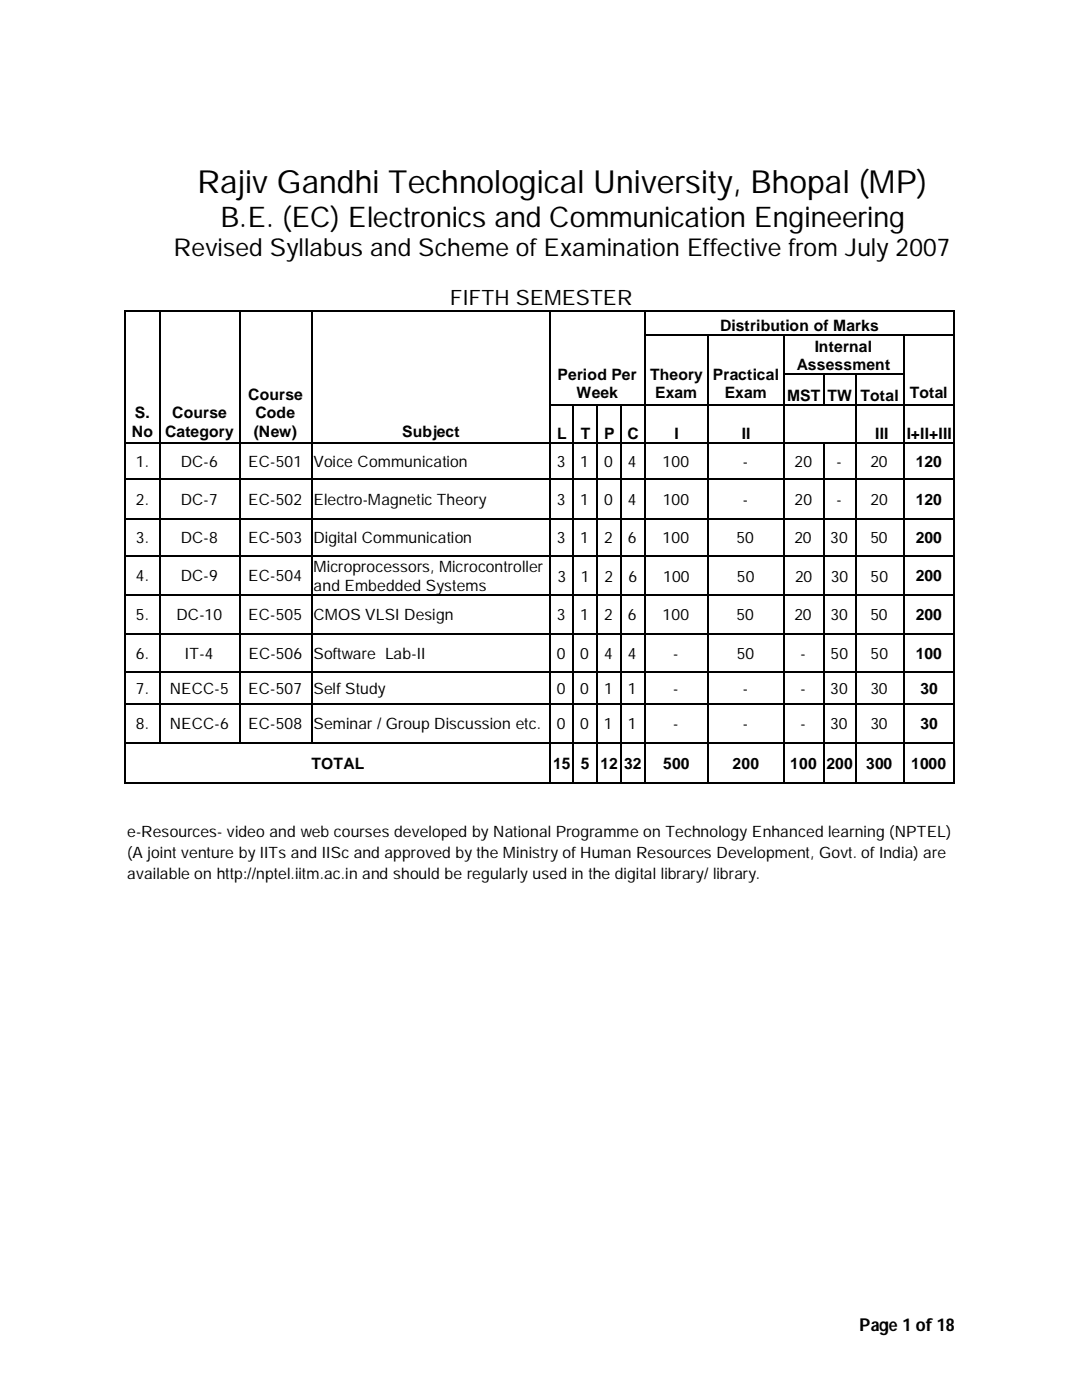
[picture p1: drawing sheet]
<svg xmlns="http://www.w3.org/2000/svg" width="216mm" height="279mm" viewBox="0 0 216 279" stroke-linecap="round" stroke-linejoin="round" font-family="sans-serif">
<defs><g id="words">
<text font-size="6.3" x="39.4" y="38.6">Rajiv Gandhi Technological University, Bhopal (MP)</text>
<text font-size="5.7" x="44" y="45.3">B.E. (EC) Electronics and Communication Engineering</text>
<text font-size="4.9" x="34.6" y="51.1">Revised Syllabus and Scheme of Examination Effective from July 2007</text>
<text font-size="4.2" x="89.7" y="61">FIFTH SEMESTER</text>
<text font-size="3.6" x="171.5" y="265.6">Page 1 of 18</text>
<g font-size="3.1">
<text x="143.7" y="66.1">Distribution of Marks</text>
<text x="162.6" y="70.3">Internal</text>
<text x="111.3" y="75.8">Period Per</text>
<text x="129.7" y="75.8">Theory</text>
<text x="142.2" y="75.8">Practical</text>
<text x="159" y="73.9">Assessment</text>
<text x="26.9" y="83.5">S.</text>
<text x="34.4" y="83.5">Course</text>
<text x="49.5" y="79.8">Course</text>
<text x="51" y="83.5">Code</text>
<text x="115.1" y="79.4">Week</text>
<text x="130.7" y="79.4">Exam</text>
<text x="144.6" y="79.4">Exam</text>
<text x="157.1" y="80">MST TW Total</text>
<text x="181.5" y="79.4">Total</text>
<text x="26.3" y="87.1">No</text>
<text x="32.9" y="87.1">Category</text>
<text x="50.6" y="87.1">(New)</text>
<text x="80.3" y="87.1">Subject</text>
<text x="111.2" y="87.6">L</text>
<text x="115.9" y="87.6">T</text>
<text x="120.6" y="87.6">P</text>
<text x="125.2" y="87.6">C</text>
<text x="134.6" y="87.6">I</text>
<text x="148" y="87.6">II</text>
<text x="174.7" y="87.6">III</text>
<text x="180.9" y="87.6">I+II+III</text>
<text x="27.1" y="93.2">1.</text>
<text x="36.1" y="93.2">DC-6</text>
<text x="49.5" y="93.2">EC-501</text>
<text x="62.6" y="93.2">Voice Communication</text>
<text x="111.1" y="93.2">3</text>
<text x="115.8" y="93.2">1</text>
<text x="120.5" y="93.2">0</text>
<text x="125.3" y="93.2">4</text>
<text x="132.2" y="93.2">100</text>
<text x="148.2" y="93.2">-</text>
<text x="158.5" y="93.2">20</text>
<text x="166.9" y="93.2">-</text>
<text x="173.7" y="93.2">20</text>
<text x="182.7" y="93.2">120</text>
<text x="27.1" y="100.8">2.</text>
<text x="36.1" y="100.8">DC-7</text>
<text x="49.5" y="100.8">EC-502 Electro-Magnetic Theory</text>
<text x="111.1" y="100.8">3</text>
<text x="115.8" y="100.8">1</text>
<text x="120.5" y="100.8">0</text>
<text x="125.3" y="100.8">4</text>
<text x="132.3" y="100.8">100</text>
<text x="148.2" y="100.8">-</text>
<text x="158.5" y="100.8">20</text>
<text x="166.9" y="100.8">-</text>
<text x="173.7" y="100.8">20</text>
<text x="182.7" y="100.8">120</text>
<text x="27.1" y="108.5">3.</text>
<text x="36.1" y="108.5">DC-8</text>
<text x="49.5" y="108.5">EC-503 Digital Communication</text>
<text x="111.1" y="108.5">3</text>
<text x="115.8" y="108.5">1</text>
<text x="120.5" y="108.5">2</text>
<text x="125.3" y="108.5">6</text>
<text x="132.2" y="108.5">100</text>
<text x="146.9" y="108.5">50</text>
<text x="158.5" y="108.5">20</text>
<text x="165.6" y="108.5">30</text>
<text x="173.7" y="108.5">50</text>
<text x="182.7" y="108.5">200</text>
<text x="27.1" y="116">4.</text>
<text x="36.1" y="116">DC-9</text>
<text x="49.5" y="116">EC-504</text>
<text x="62.6" y="114.2">Microprocessors, Microcontroller</text>
<text x="62.6" y="117.9">and Embedded Systems</text>
<text x="111.3" y="116.1">3</text>
<text x="115.9" y="116.1">1</text>
<text x="120.6" y="116.1">2</text>
<text x="125.4" y="116.1">6</text>
<text x="132.3" y="116.1">100</text>
<text x="147.1" y="116.1">50</text>
<text x="158.6" y="116.1">20</text>
<text x="165.8" y="116.1">30</text>
<text x="173.7" y="116.1">50</text>
<text x="182.7" y="116">200</text>
<text x="27.1" y="123.8">5.</text>
<text x="35.2" y="123.8">DC-10</text>
<text x="49.5" y="123.8">EC-505 CMOS VLSI Design</text>
<text x="111.1" y="123.8">3</text>
<text x="115.8" y="123.8">1</text>
<text x="120.5" y="123.8">2</text>
<text x="125.3" y="123.8">6</text>
<text x="132.2" y="123.8">100</text>
<text x="146.9" y="123.8">50</text>
<text x="158.5" y="123.8">20</text>
<text x="165.7" y="123.8">30</text>
<text x="173.7" y="123.8">50</text>
<text x="182.7" y="123.8">200</text>
<text x="27.1" y="131.5">6.</text>
<text x="36.9" y="131.5">IT-4</text>
<text x="49.6" y="131.5">EC-506 Software Lab-II</text>
<text x="111.1" y="131.5">0</text>
<text x="115.8" y="131.5">0</text>
<text x="120.5" y="131.5">4</text>
<text x="125.3" y="131.5">4</text>
<text x="134.3" y="131.5">-</text>
<text x="147" y="131.5">50</text>
<text x="159.7" y="131.5">-</text>
<text x="165.7" y="131.5">50</text>
<text x="173.7" y="131.5">50</text>
<text x="182.7" y="131.5">100</text>
<text x="27.1" y="138.4">7.</text>
<text x="33.9" y="138.4">NECC-5</text>
<text x="49.5" y="138.4">EC-507</text>
<text x="62.6" y="138.4">Self Study</text>
<text x="111.1" y="138.4">0</text>
<text x="115.8" y="138.4">0</text>
<text x="120.5" y="138.4">1</text>
<text x="125.3" y="138.4">1</text>
<text x="134.3" y="138.4">-</text>
<text x="148.2" y="138.4">-</text>
<text x="159.7" y="138.4">-</text>
<text x="165.7" y="138.4">30</text>
<text x="173.7" y="138.4">30</text>
<text x="183.6" y="138.4">30</text>
<text x="27.1" y="145.5">8.</text>
<text x="33.9" y="145.5">NECC-6</text>
<text x="49.5" y="145.5">EC-508 Seminar / Group Discussion etc.</text>
<text x="111.1" y="145.5">0</text>
<text x="115.8" y="145.5">0</text>
<text x="120.5" y="145.5">1</text>
<text x="125.3" y="145.5">1</text>
<text x="134.3" y="145.5">-</text>
<text x="148.2" y="145.5">-</text>
<text x="159.7" y="145.5">-</text>
<text x="165.6" y="145.5">30</text>
<text x="173.7" y="145.5">30</text>
<text x="183.6" y="145.5">30</text>
<text x="62.1" y="153.5">TOTAL</text>
<text x="110.4" y="153.5">15 5 12 32</text>
<text x="132.3" y="153.5">500</text>
<text x="146.2" y="153.5">200</text>
<text x="157.7" y="153.5">100 200</text>
<text x="172.8" y="153.5">300</text>
<text x="181.8" y="153.5">1000</text>
<text x="25.4" y="167">e-Resources- video and web courses developed by National Programme on Technology Enhanced learning (NPTEL)</text>
<text x="25.4" y="171.2">(A joint venture by IITs and IISc and approved by the Ministry of Human Resources Development, Govt. of India) are</text>
<text x="25.4" y="175.4">available on http://nptel.iitm.ac.in and should be regularly used in the digital library/ library.</text>
</g>
</g></defs>
<g fill="#000">
<path d="M24.9 61.9h.2v.6h-.2zM24.9 66.8h.2v.6h-.2zM24.9 74.6h.2v.4h-.2zM31.7 61.9h.3v.6h-.3zM31.7 66.8h.3v.6h-.3zM31.7 74.6h.3v.4h-.3zM47.7 61.9h.2v.6h-.2zM47.7 66.8h.2v.6h-.2zM47.7 74.6h.2v.4h-.2zM62.1 61.9h.2v.6h-.2zM62.1 66.8h.2v.6h-.2zM62.1 74.6h.2v.4h-.2z"/>
<path d="M109.6 61.9h.3v.6h-.3zM109.6 66.8h.3v.6h-.3zM109.6 74.6h.3v.4h-.3zM128.5 61.9h.3v.6h-.3zM128.5 66.8h.3v.6h-.3zM128.5 74.6h.3v.4h-.3zM141.2 66.8h.3v.6h-.3zM141.2 74.6h.3v.4h-.3zM156.3 66.8h.2v.6h-.2zM156.3 74.6h.2v.4h-.2zM164.3 74.6h.2v.4h-.2zM170.6 74.6h.3v.4h-.3z"/>
<path d="M180.2 66.8h.2v.6h-.2zM180.2 74.6h.2v.4h-.2zM190.3 61.9h.3v.6h-.3zM190.3 61.9h.3v.2h-.3zM190.3 66.8h.3v.6h-.3zM190.3 74.6h.3v.4h-.3zM24.9 80.6h.2v.7h-.2zM24.9 88.3h.2v.4h-.2zM24.9 95.4h.2v.5h-.2zM31.7 80.6h.3v.7h-.3zM31.7 88.3h.3v.4h-.3zM31.7 95.4h.3v.5h-.3z"/>
<path d="M47.7 80.6h.2v.7h-.2zM47.7 88.3h.2v.4h-.2zM47.7 95.4h.2v.5h-.2zM62.1 80.6h.2v.7h-.2zM62.1 88.3h.2v.4h-.2zM62.1 95.4h.2v.5h-.2zM109.6 80.6h.3v.7h-.3zM109.6 88.3h.3v.4h-.3zM109.6 95.4h.3v.5h-.3zM114.3 80.6h.3v.7h-.3zM114.3 88.3h.3v.4h-.3zM114.3 95.4h.3v.5h-.3z"/>
<path d="M119 80.6h.3v.7h-.3zM119 88.3h.3v.4h-.3zM119 95.4h.3v.5h-.3zM123.8 80.6h.2v.7h-.2zM123.8 88.3h.2v.4h-.2zM123.8 95.4h.2v.5h-.2zM128.5 80.6h.3v.7h-.3zM128.5 88.3h.3v.4h-.3zM128.5 95.4h.3v.5h-.3zM141.2 80.6h.3v.7h-.3zM141.2 88.3h.3v.4h-.3zM141.2 95.4h.3v.5h-.3z"/>
<path d="M156.3 80.6h.2v.7h-.2zM156.3 88.3h.2v.4h-.2zM156.3 95.4h.2v.5h-.2zM164.3 88.3h.2v.4h-.2zM164.3 95.4h.2v.5h-.2zM170.6 80.6h.3v.7h-.3zM170.6 88.3h.3v.4h-.3zM170.6 95.4h.3v.5h-.3zM180.2 80.6h.2v.7h-.2zM180.2 88.3h.2v.4h-.2zM180.2 95.4h.2v.5h-.2zM190.3 80.6h.3v.7h-.3z"/>
<path d="M190.3 88.3h.3v.4h-.3zM190.3 95.4h.3v.5h-.3zM24.9 103.4h.2v.4h-.2zM24.9 110.8h.2v.5h-.2zM24.9 118.5h.2v.5h-.2zM31.7 103.4h.3v.4h-.3zM31.7 110.8h.3v.5h-.3zM31.7 118.5h.3v.5h-.3zM47.7 103.4h.2v.4h-.2zM47.7 110.8h.2v.5h-.2zM47.7 118.5h.2v.5h-.2zM62.1 103.4h.2v.4h-.2z"/>
<path d="M62.1 110.8h.2v.5h-.2zM62.1 118.5h.2v.5h-.2zM109.6 103.4h.3v.4h-.3zM109.6 110.8h.3v.5h-.3zM109.6 118.5h.3v.5h-.3zM114.3 103.4h.3v.4h-.3zM114.3 110.8h.3v.5h-.3zM114.3 118.5h.3v.5h-.3zM119 103.4h.3v.4h-.3zM119 110.8h.3v.5h-.3zM119 118.5h.3v.5h-.3zM123.8 103.4h.2v.4h-.2z"/>
<path d="M123.8 110.8h.2v.5h-.2zM123.8 118.5h.2v.5h-.2zM128.5 103.4h.3v.4h-.3zM128.5 110.8h.3v.5h-.3zM128.5 118.5h.3v.5h-.3zM141.2 103.4h.3v.4h-.3zM141.2 110.8h.3v.5h-.3zM141.2 118.5h.3v.5h-.3zM156.3 103.4h.2v.4h-.2zM156.3 110.8h.2v.5h-.2zM156.3 118.5h.2v.5h-.2zM164.3 103.4h.2v.4h-.2z"/>
<path d="M164.3 110.8h.2v.5h-.2zM164.3 118.5h.2v.5h-.2zM170.6 103.4h.3v.4h-.3zM170.6 110.8h.3v.5h-.3zM170.6 118.5h.3v.5h-.3zM180.2 103.4h.2v.4h-.2zM180.2 110.8h.2v.5h-.2zM180.2 118.5h.2v.5h-.2zM190.3 103.4h.3v.4h-.3zM190.3 110.8h.3v.5h-.3zM190.3 118.5h.3v.5h-.3zM24.9 126.4h.2v.5h-.2z"/>
<path d="M24.9 133.9h.2v.5h-.2zM31.7 126.4h.3v.5h-.3zM31.7 133.9h.3v.5h-.3zM47.7 126.4h.2v.5h-.2zM47.7 133.9h.2v.5h-.2zM62.1 126.4h.2v.5h-.2zM62.1 133.9h.2v.5h-.2zM109.6 126.4h.3v.5h-.3zM109.6 133.9h.3v.5h-.3zM114.3 126.4h.3v.5h-.3zM114.3 133.9h.3v.5h-.3zM119 126.4h.3v.5h-.3z"/>
<path d="M119 133.9h.3v.5h-.3zM123.8 126.4h.2v.5h-.2zM123.8 133.9h.2v.5h-.2zM128.5 126.4h.3v.5h-.3zM128.5 133.9h.3v.5h-.3zM141.2 126.4h.3v.5h-.3zM141.2 133.9h.3v.5h-.3zM156.3 126.4h.2v.5h-.2zM156.3 133.9h.2v.5h-.2zM164.3 126.4h.2v.5h-.2zM164.3 133.9h.2v.5h-.2zM170.6 126.4h.3v.5h-.3z"/>
<path d="M170.6 133.9h.3v.5h-.3zM180.2 126.4h.2v.5h-.2zM180.2 133.9h.2v.5h-.2zM190.3 126.4h.3v.5h-.3zM190.3 133.9h.3v.5h-.3zM24.9 140.3h.2v.4h-.2zM24.9 148.2h.2v.5h-.2zM31.7 140.3h.3v.4h-.3zM47.7 140.3h.2v.4h-.2zM62.1 140.3h.2v.4h-.2zM109.6 140.3h.3v.4h-.3zM109.6 148.2h.3v.5h-.3z"/>
<path d="M114.3 140.3h.3v.4h-.3zM114.3 148.2h.3v.5h-.3zM119 140.3h.3v.4h-.3zM119 148.2h.3v.5h-.3zM123.8 140.3h.2v.4h-.2zM123.8 148.2h.2v.5h-.2zM128.5 140.3h.3v.4h-.3zM128.5 148.2h.3v.5h-.3zM141.2 140.3h.3v.4h-.3zM141.2 148.2h.3v.5h-.3zM156.3 140.3h.2v.4h-.2zM156.3 148.2h.2v.5h-.2z"/>
<path d="M164.3 140.3h.2v.4h-.2zM164.3 148.2h.2v.5h-.2zM170.6 140.3h.3v.4h-.3zM170.6 148.2h.3v.5h-.3zM180.2 140.3h.2v.4h-.2zM180.2 148.2h.2v.5h-.2zM190.3 140.3h.3v.4h-.3zM190.3 148.2h.3v.5h-.3zM190.3 156.1h.3v.3h-.3z"/>
</g>
<g fill="none" stroke="#000" stroke-width=".25">
<path d="M24.9 62h6.9M25 62.4v4.5M25 67.3v7.4M25 74.9v5.8M31.9 62.4v4.5M31.9 67.3v7.4M31.9 74.9v5.8M31.9 62h15.9M47.8 62.4v4.5M47.8 67.3v7.4M47.8 74.9v5.8M47.8 62h14.3"/>
<path d="M62.2 62.4v4.5M62.2 67.3v7.4M62.2 74.9v5.8M62.2 62h47.5M109.8 62.4v4.5M109.8 67.3v7.4M109.8 74.9v5.8M109.8 62h18.8M128.7 62.4v4.5M128.7 67.3v7.4M128.7 74.9v5.8M128.7 62h61.7"/>
<path d="M128.7 66.9h12.6M141.4 67.3v7.4M141.4 74.9v5.8M141.4 66.9h15M156.4 67.3v7.4M156.4 74.9v5.8M156.5 66.9h23.8M156.5 74.7h7.8M164.4 74.9v5.8M164.4 74.7h6.3M170.7 74.9v5.8M170.8 74.7h9.5"/>
<path d="M180.3 67.3v7.4M180.3 74.9v5.8M180.3 66.9h10.1M190.5 62.4v4.5M190.5 67.3v7.4M190.5 74.9v5.8M25 81.2v7.2M25 88.6v6.9h6.8M25 95.8v7.7M25.1 88.4h6.7M31.9 81.2v7.2M31.9 88.6v6.9"/>
<path d="M31.9 95.8v7.7M31.9 88.4h15.9M31.9 95.5h15.9M47.8 81.2v7.2M47.8 88.6v6.9M47.8 95.8v7.7M47.8 88.4h14.3M47.8 95.5h14.3M62.2 81.2v7.2M62.2 88.6v6.9h47.5l.1-6.9M62.2 95.8v7.7M62.2 88.4h47.5"/>
<path d="M109.8 81.2v7.2M109.8 95.8v7.7M109.8 80.7h4.6M109.8 88.4h4.6M109.8 95.5h4.6M114.4 81.2v7.2M114.4 88.6v6.9M114.4 95.8v7.7M114.5 80.7h4.6M114.5 88.4h4.6M114.5 95.5h4.6M119.2 81.2v7.2"/>
<path d="M119.2 88.6v6.9M119.2 95.8v7.7M119.2 80.7h4.7M119.2 88.4h4.7M119.2 95.5h4.7M123.9 81.2v7.2M123.9 88.6v6.9M123.9 95.8v7.7M124 80.7h4.6M124 88.4h4.6M124 95.5h4.6M128.7 81.2v7.2"/>
<path d="M128.7 88.6v6.9M128.7 95.8v7.7M128.7 80.7h12.6M128.7 88.4h12.6M128.7 95.5h12.6M141.4 81.2v7.2M141.4 88.6v6.9h15M141.4 95.8v7.7M141.4 80.7h15M141.4 88.4h15M156.4 81.2v7.2M156.4 88.6v6.9"/>
<path d="M156.4 95.8v7.7M156.5 80.7h14.2M156.5 88.4h7.8M156.5 95.5h7.8M164.4 88.6v6.9M164.4 95.8v7.7M164.4 88.4h6.3M164.4 95.5h6.3M170.7 81.2v7.2M170.7 88.6v6.9h9.6M170.7 95.8v7.7M170.8 80.7h9.5"/>
<path d="M170.8 88.4h9.5M180.3 81.2v7.2M180.3 88.6v6.9M180.3 95.8v7.7M180.3 80.7h10.1M180.3 88.4h10.1M180.3 95.5h10.1M190.5 81.2v7.2M190.5 88.6v6.9M190.5 95.8v7.7M25 103.7v7.2M25 111.3v7.3"/>
<path d="M25 118.9v7.6M25.1 103.5h6.7M25.1 111h6.7M25.1 118.7h6.7M31.9 103.7v7.2M31.9 111.3v7.3M31.9 118.9v7.6M31.9 103.5h15.9M31.9 111h15.9M31.9 118.7h15.9M47.8 103.7v7.2M47.8 111.3v7.3"/>
<path d="M47.8 118.9v7.6M47.8 103.5h14.3M47.8 111h14.3M47.8 118.7h14.3M62.2 103.7v7.2M62.2 111.3v7.3M62.2 118.9v7.6M62.2 103.5h47.5M62.2 111h47.5M62.2 118.7h47.5M109.8 103.7v7.2M109.8 111.3v7.3"/>
<path d="M109.8 118.9v7.6M109.8 103.5h4.6M109.8 111h4.6M109.8 118.7h4.6M114.4 103.7v7.2M114.4 111.3v7.3M114.4 118.9v7.6M114.5 103.5h4.6M114.5 111h4.6M114.5 118.7h4.6M119.2 103.7v7.2M119.2 111.3v7.3"/>
<path d="M119.2 118.9v7.6M119.2 103.5h4.7M119.2 111h4.7M119.2 118.7h4.7M123.9 103.7v7.2M123.9 111.3v7.3M123.9 118.9v7.6M124 103.5h4.6M124 111h4.6M124 118.7h4.6M128.7 103.7v7.2M128.7 111.3v7.3"/>
<path d="M128.7 118.9v7.6M128.7 103.5h12.6M128.7 111h12.6M128.7 118.7h12.6M141.4 103.7v7.2M141.4 111.3v7.3M141.4 118.9v7.6M141.4 103.5h15M141.4 111h15M141.4 118.7h15M156.4 103.7v7.2M156.4 111.3v7.3"/>
<path d="M156.4 118.9v7.6M156.5 103.5h7.8M156.5 111h7.8M156.5 118.7h7.8M164.4 103.7v7.2M164.4 111.3v7.3M164.4 118.9v7.6M164.4 103.5h6.3M164.4 111h6.3M164.4 118.7h6.3M170.7 103.7v7.2M170.7 111.3v7.3"/>
<path d="M170.7 118.9v7.6M170.8 103.5h9.5M170.8 111h9.5M170.8 118.7h9.5M180.3 103.7v7.2M180.3 111.3v7.3M180.3 118.9v7.6M180.3 103.5h10.1M180.3 111h10.1M180.3 118.7h10.1M190.5 103.7v7.2M190.5 111.3v7.3"/>
<path d="M190.5 118.9v7.6M25 126.8v7.2M25 134.3v6.1M25.1 126.5h6.7M25.1 134.1h6.7M31.9 126.8v7.2M31.9 134.3v6.1M31.9 126.5h15.9M31.9 134.1h15.9M47.8 126.8v7.2M47.8 134.3v6.1M47.8 126.5h14.3"/>
<path d="M47.8 134.1h14.3M62.2 126.8v7.2M62.2 134.3v6.1M62.2 126.5h47.5M62.2 134.1h47.5M109.8 126.8v7.2M109.8 134.3v6.1M109.8 126.5h4.6M109.8 134.1h4.6M114.4 126.8v7.2M114.4 134.3v6.1M114.5 126.5h4.6"/>
<path d="M114.5 134.1h4.6M119.2 126.8v7.2M119.2 134.3v6.1M119.2 126.5h4.7M119.2 134.1h4.7M123.9 126.8v7.2M123.9 134.3v6.1M124 126.5h4.6M124 134.1h4.6M128.7 126.8v7.2M128.7 134.3v6.1M128.7 126.5h12.6"/>
<path d="M128.7 134.1h12.6M141.4 126.8v7.2M141.4 134.3v6.1M141.4 126.5h15M141.4 134.1h15M156.4 126.8v7.2M156.4 134.3v6.1M156.5 126.5h7.8M156.5 134.1h7.8M164.4 126.8v7.2M164.4 134.3v6.1M164.4 126.5h6.3"/>
<path d="M164.4 134.1h6.3M170.7 126.8v7.2M170.7 134.3v6.1M170.8 126.5h9.5M170.8 134.1h9.5M180.3 126.8v7.2M180.3 134.3v6.1M180.3 126.5h10.1M180.3 134.1h10.1M190.5 126.8v7.2M190.5 134.3v6.1M24.9 156.3h84.8"/>
<path d="M25 140.6v7.7M25 148.6v7.8M25.1 140.4h6.7M25.1 148.3h84.6M31.9 140.6v7.7M31.9 140.4h15.9M47.8 140.6v7.7M47.8 140.4h14.3M62.2 140.6v7.7M62.2 140.4h47.5M109.8 140.6v7.7M109.8 148.6v7.8"/>
<path d="M109.8 140.4h4.6M109.8 148.3h4.6M109.8 156.3h4.6M114.4 140.6v7.7M114.4 148.6v7.8M114.5 140.4h4.6M114.5 148.3h4.6M114.5 156.3h4.6M119.2 140.6v7.7M119.2 148.6v7.8M119.2 140.4h4.7M119.2 148.3h4.7"/>
<path d="M119.2 156.3h4.7M123.9 140.6v7.7M123.9 148.6v7.8M124 140.4h4.6M124 148.3h4.6M124 156.3h4.6M128.7 140.6v7.7M128.7 148.6v7.8M128.7 140.4h12.6M128.7 148.3h12.6M128.7 156.3h12.6M141.4 140.6v7.7"/>
<path d="M141.4 148.6v7.8M141.4 140.4h15M141.4 148.3h15M141.4 156.3h15M156.4 140.6v7.7M156.4 148.6v7.8M156.5 140.4h7.8M156.5 148.3h7.8M156.5 156.3h7.8M164.4 140.6v7.7M164.4 148.6v7.8M164.4 140.4h6.3"/>
<path d="M164.4 148.3h6.3M164.4 156.3h6.3M170.7 140.6v7.7M170.7 148.6v7.8M170.8 140.4h9.5M170.8 148.3h9.5M170.8 156.3h9.5M180.3 140.6v7.7M180.3 148.6v7.8M180.3 140.4h10.1M180.3 148.3h10.1M180.3 156.3h10.1"/>
<path d="M190.5 140.6v7.7M190.5 148.6v7.8"/>
</g>
<use href="#words"/>
</svg>
